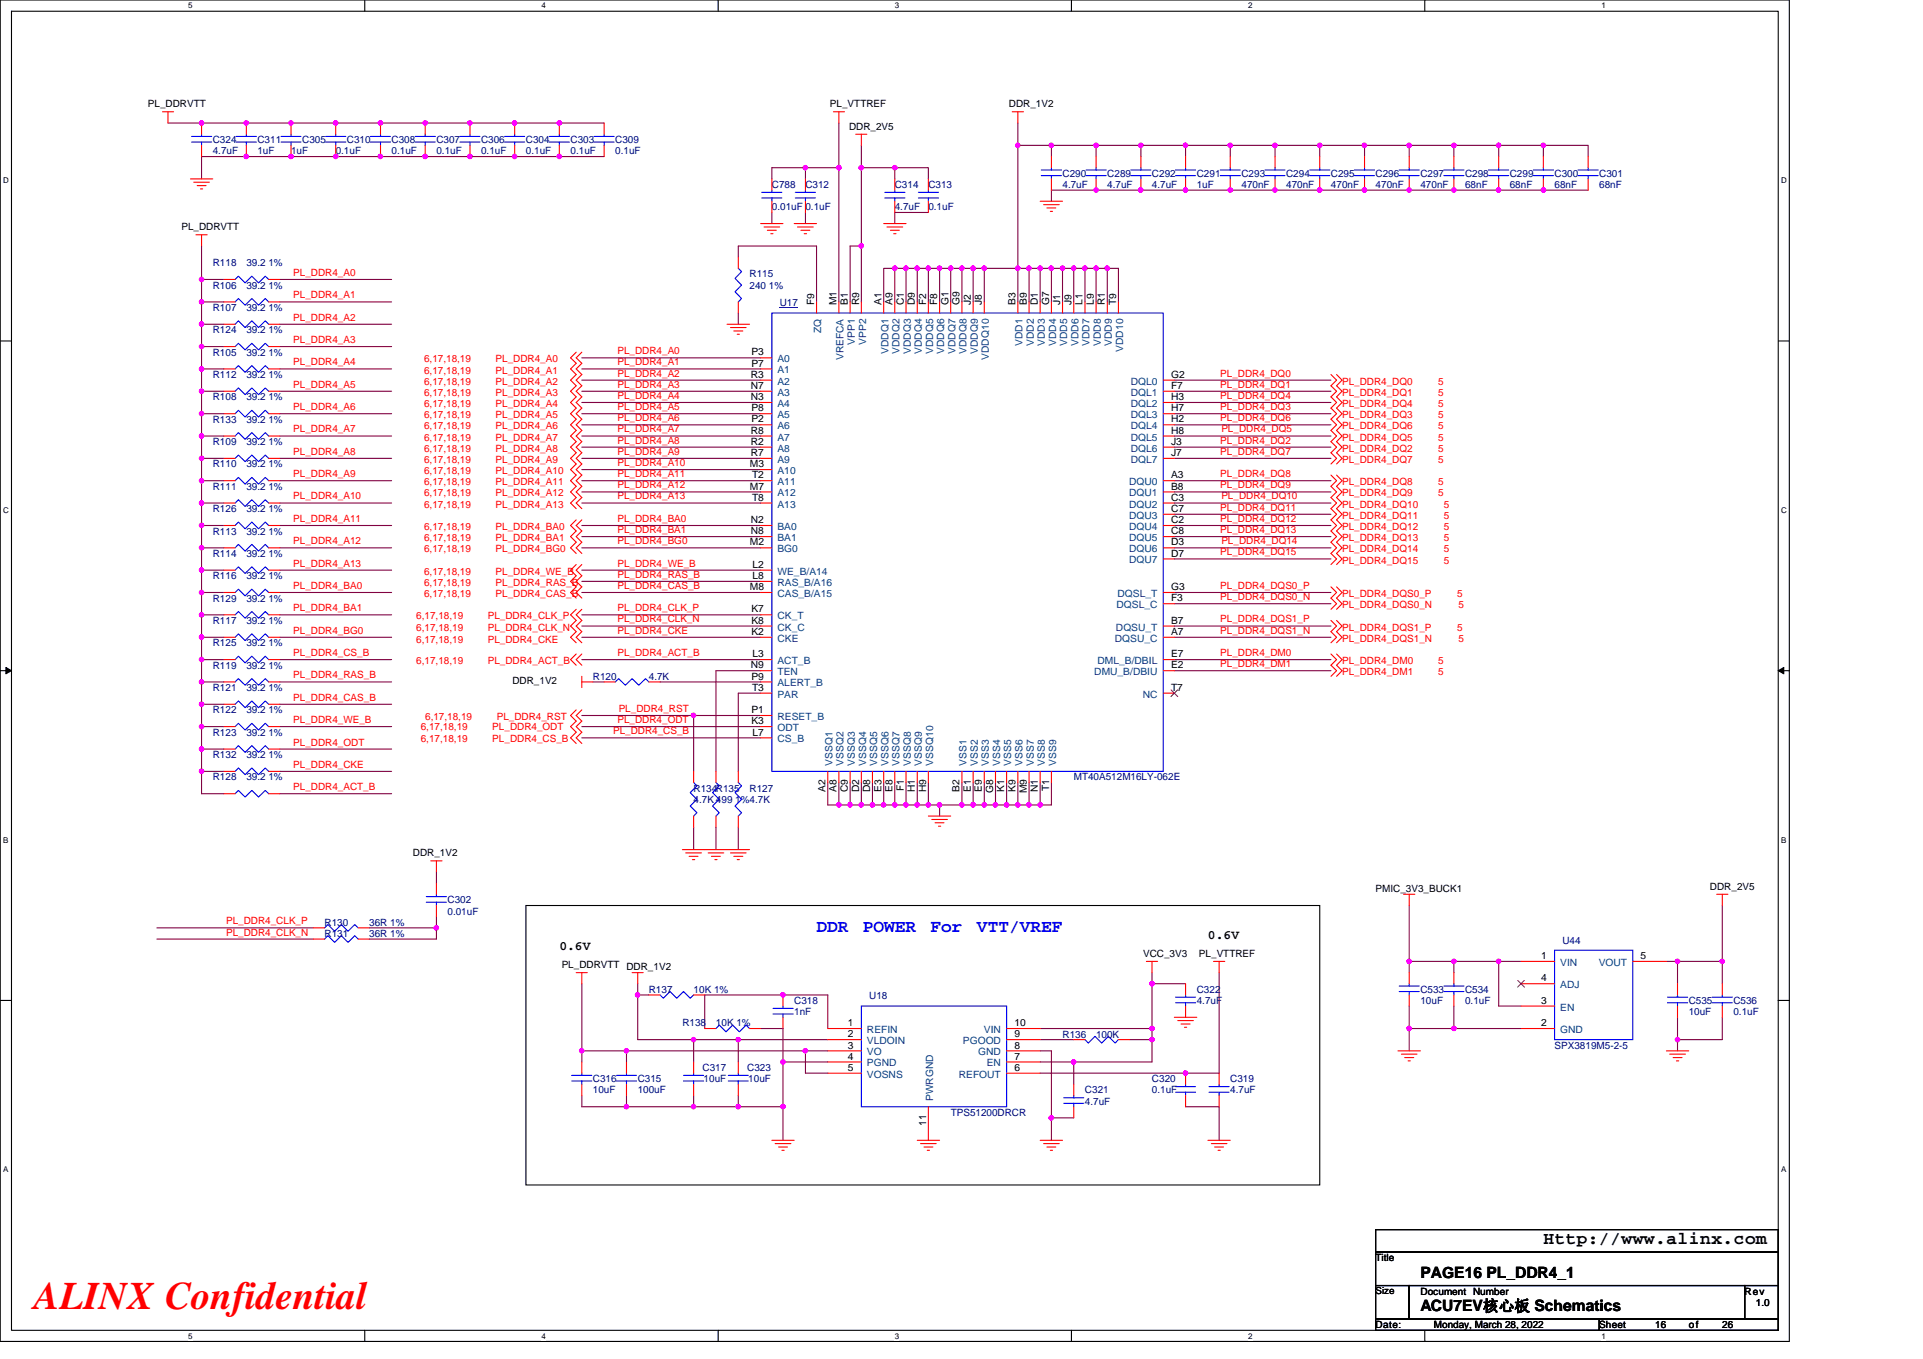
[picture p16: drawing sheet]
<svg xmlns="http://www.w3.org/2000/svg" width="297mm" height="210mm" viewBox="0 0 297 210" stroke-linecap="round" stroke-linejoin="round" font-family="sans-serif">
<defs><g id="words">
<text font-size="6" fill="#f00" x="5.2" y="202.3">ALINX Confidential</text>
<g font-size="2.8" fill="#00f">
<text x="126.1" y="143.9">DDR</text>
<text x="133.3" y="143.9">POWER</text>
<text x="143.7" y="143.9">For</text>
<text x="150.9" y="143.9">VTT/VREF</text>
</g>
<text font-size="2.8" x="238.4" y="192.3">Http://www.alinx.com</text>
<g font-size="2.4">
<text x="219.4" y="197.4">PAGE16 PL_DDR4_1</text>
<text x="219.4" y="202.6">ACU7EV核心板 Schematics</text>
</g>
<g font-size="2">
<text x="86.4" y="146.8">0.6V</text>
<text x="186.6" y="145.1">0.6V</text>
</g>
<g font-size="1.5">
<text x="22.9" y="16.6">PL_DDRVTT</text>
<text x="128.2" y="16.6">PL_VTTREF</text>
<text x="155.8" y="16.6">DDR_1V2</text>
<text x="131.1" y="20.1">DDR_2V5</text>
<text x="28" y="35.6">PL_DDRVTT</text>
<text x="125.8" y="47.2" transform="rotate(-90 125.8 47.2)">F9</text>
<text x="129.2" y="47.2" transform="rotate(-90 129.2 47.2)">M1</text>
<text x="131" y="47.2" transform="rotate(-90 131 47.2)">B1</text>
<text x="132.7" y="47.2" transform="rotate(-90 132.7 47.2)">R9</text>
<text x="136.1" y="47.2" transform="rotate(-90 136.1 47.2)">A1</text>
<text x="137.9" y="47.2" transform="rotate(-90 137.9 47.2)">A9</text>
<text x="139.6" y="47.2" transform="rotate(-90 139.6 47.2)">C1</text>
<text x="141.3" y="47.2" transform="rotate(-90 141.3 47.2)">D9</text>
<text x="143" y="47.2" transform="rotate(-90 143 47.2)">F2</text>
<text x="144.8" y="47.2" transform="rotate(-90 144.8 47.2)">F8</text>
<text x="146.5" y="47.2" transform="rotate(-90 146.5 47.2)">G1</text>
<text x="148.2" y="47.2" transform="rotate(-90 148.2 47.2)">G9</text>
<text x="150" y="47.2" transform="rotate(-90 150 47.2)">J2</text>
<text x="151.7" y="47.2" transform="rotate(-90 151.7 47.2)">J8</text>
<text x="156.9" y="47.2" transform="rotate(-90 156.9 47.2)">B3</text>
<text x="158.6" y="47.2" transform="rotate(-90 158.6 47.2)">B9</text>
<text x="160.3" y="47.2" transform="rotate(-90 160.3 47.2)">D1</text>
<text x="162" y="47.2" transform="rotate(-90 162 47.2)">G7</text>
<text x="163.8" y="47.2" transform="rotate(-90 163.8 47.2)">J1</text>
<text x="165.5" y="47.2" transform="rotate(-90 165.5 47.2)">J9</text>
<text x="167.2" y="47.2" transform="rotate(-90 167.2 47.2)">L1</text>
<text x="168.9" y="47.2" transform="rotate(-90 168.9 47.2)">L9</text>
<text x="170.7" y="47.2" transform="rotate(-90 170.7 47.2)">R1</text>
<text x="172.4" y="47.2" transform="rotate(-90 172.4 47.2)">T9</text>
<text x="116" y="58.4">R3</text>
<text x="116.1" y="54.9">P3</text>
<text x="116.1" y="56.6">P7</text>
<text x="180.9" y="58.4">G2</text>
<text x="116" y="60.1">N7</text>
<text x="116" y="61.8">N3</text>
<text x="116.1" y="63.6">P8</text>
<text x="116.1" y="65.3">P2</text>
<text x="180.9" y="60.1">F7</text>
<text x="180.9" y="61.8">H3</text>
<text x="180.9" y="63.6">H7</text>
<text x="180.9" y="65.3">H2</text>
<text x="116" y="67">R8</text>
<text x="116" y="68.7">R2</text>
<text x="116" y="70.5">R7</text>
<text x="180.9" y="67">H8</text>
<text x="180.9" y="68.7">J3</text>
<text x="180.9" y="70.5">J7</text>
<text x="115.8" y="72.2">M3</text>
<text x="115.8" y="75.6">M7</text>
<text x="116.2" y="73.9">T2</text>
<text x="116.2" y="77.4">T8</text>
<text x="180.9" y="73.9">A3</text>
<text x="180.9" y="75.6">B8</text>
<text x="180.9" y="77.4">C3</text>
<text x="116" y="80.8">N2</text>
<text x="116" y="82.6">N8</text>
<text x="180.9" y="79.1">C7</text>
<text x="180.9" y="80.8">C2</text>
<text x="180.9" y="82.6">C8</text>
<text x="115.8" y="84.3">M2</text>
<text x="116.2" y="87.7">L2</text>
<text x="116.2" y="89.5">L8</text>
<text x="180.9" y="84.3">D3</text>
<text x="180.9" y="86">D7</text>
<text x="115.8" y="91.2">M8</text>
<text x="116.1" y="94.6">K7</text>
<text x="180.9" y="91.2">G3</text>
<text x="180.9" y="92.9">F3</text>
<text x="116.1" y="96.4">K8</text>
<text x="116.1" y="98.1">K2</text>
<text x="116.2" y="101.6">L3</text>
<text x="180.9" y="96.4">B7</text>
<text x="180.9" y="101.6">E7</text>
<text x="180.9" y="98.1">A7</text>
<text x="79.2" y="105.7">DDR_1V2</text>
<text x="116" y="103.3">N9</text>
<text x="116.1" y="105">P9</text>
<text x="116.2" y="106.7">T3</text>
<text x="180.9" y="103.3">E2</text>
<text x="180.9" y="106.7">T7</text>
<text x="116.1" y="110.2">P1</text>
<text x="116.1" y="111.9">K3</text>
<text x="116.2" y="113.6">L7</text>
<text x="127.5" y="122.3" transform="rotate(-90 127.5 122.3)">A2</text>
<text x="129.2" y="122.3" transform="rotate(-90 129.2 122.3)">A8</text>
<text x="131" y="122.4" transform="rotate(-90 131 122.4)">C9</text>
<text x="132.7" y="122.4" transform="rotate(-90 132.7 122.4)">D2</text>
<text x="134.4" y="122.4" transform="rotate(-90 134.4 122.4)">D8</text>
<text x="136.1" y="122.3" transform="rotate(-90 136.1 122.3)">E3</text>
<text x="137.9" y="122.3" transform="rotate(-90 137.9 122.3)">E8</text>
<text x="139.6" y="122.3" transform="rotate(-90 139.6 122.3)">F1</text>
<text x="141.3" y="122.4" transform="rotate(-90 141.3 122.4)">H1</text>
<text x="143" y="122.4" transform="rotate(-90 143 122.4)">H9</text>
<text x="148.2" y="122.3" transform="rotate(-90 148.2 122.3)">B2</text>
<text x="150" y="122.3" transform="rotate(-90 150 122.3)">E1</text>
<text x="151.7" y="122.3" transform="rotate(-90 151.7 122.3)">E9</text>
<text x="153.4" y="122.5" transform="rotate(-90 153.4 122.5)">G8</text>
<text x="155.1" y="122.3" transform="rotate(-90 155.1 122.3)">K1</text>
<text x="156.9" y="122.3" transform="rotate(-90 156.9 122.3)">K9</text>
<text x="158.6" y="122.6" transform="rotate(-90 158.6 122.6)">M9</text>
<text x="160.3" y="122.4" transform="rotate(-90 160.3 122.4)">N1</text>
<text x="162" y="122.3" transform="rotate(-90 162 122.3)">T1</text>
<text x="63.8" y="132.3">DDR_1V2</text>
<text x="212.5" y="137.9">PMIC_3V3_BUCK1</text>
<text x="264.1" y="137.5">DDR_2V5</text>
<text x="86.8" y="149.6">PL_DDRVTT DDR_1V2</text>
<text x="176.6" y="147.9">VCC_3V3</text>
<text x="185.2" y="147.9">PL_VTTREF</text>
<text x="238" y="148.2">1</text>
<text x="253.4" y="148.2">5</text>
<text x="238" y="151.6">4</text>
<text x="238" y="155.1">3</text>
<text x="131" y="158.6">1</text>
<text x="131" y="160.3">2</text>
<text x="156.7" y="158.6">10</text>
<text x="156.7" y="160.3">9</text>
<text x="238" y="158.6">2</text>
<text x="131" y="162">3</text>
<text x="131" y="163.7">4</text>
<text x="131" y="165.5">5</text>
<text x="156.7" y="163.7">7</text>
<text x="156.7" y="162">8</text>
<text x="156.7" y="165.5">6</text>
<text x="143" y="174" transform="rotate(-90 143 174)">11</text>
<text x="212.5" y="194.9">Title</text>
<text x="212.5" y="200">Size</text>
<text x="219.4" y="200">Document Number</text>
<text x="269.5" y="200">Rev</text>
<text x="271.2" y="201.8">1.0</text>
<text x="212.5" y="205.2">Date:</text>
<text x="221.5" y="205.2">Monday, March 28, 2022</text>
<text x="247" y="205.2">Sheet</text>
<text x="255.7" y="205.2">16</text>
<text x="260.9" y="205.2">of</text>
<text x="266" y="205.2">26</text>
</g>
<g font-size="1.5" fill="#000080">
<text x="32.9" y="22.1">C324</text>
<text x="32.9" y="23.9">4.7uF</text>
<text x="39.8" y="22.1">C311</text>
<text x="39.8" y="23.9">1uF</text>
<text x="45" y="23.9">1uF</text>
<text x="46.7" y="22.1">C305</text>
<text x="51.9" y="23.9">0.1uF</text>
<text x="53.6" y="22.1">C310</text>
<text x="60.5" y="22.1">C308</text>
<text x="60.5" y="23.9">0.1uF</text>
<text x="67.4" y="22.1">C307</text>
<text x="67.4" y="23.9">0.1uF</text>
<text x="74.3" y="22.1">C306</text>
<text x="74.3" y="23.9">0.1uF</text>
<text x="81.2" y="22.1">C304</text>
<text x="81.2" y="23.9">0.1uF</text>
<text x="88.1" y="22.1">C303</text>
<text x="88.1" y="23.9">0.1uF</text>
<text x="95" y="22.1">C309</text>
<text x="95" y="23.9">0.1uF</text>
<text x="119.2" y="29">C788</text>
<text x="124.4" y="29">C312</text>
<text x="138.2" y="29">C314</text>
<text x="143.4" y="29">C313</text>
<text x="164.1" y="27.3">C290</text>
<text x="164.1" y="29">4.7uF</text>
<text x="171" y="27.3">C289</text>
<text x="171" y="29">4.7uF</text>
<text x="177.9" y="27.3">C292</text>
<text x="177.9" y="29">4.7uF</text>
<text x="184.9" y="27.3">C291</text>
<text x="184.9" y="29">1uF</text>
<text x="191.8" y="27.3">C293</text>
<text x="191.8" y="29">470nF</text>
<text x="198.7" y="27.3">C294</text>
<text x="198.7" y="29">470nF</text>
<text x="205.6" y="27.3">C295</text>
<text x="205.6" y="29">470nF</text>
<text x="212.5" y="27.3">C296</text>
<text x="212.5" y="29">470nF</text>
<text x="219.4" y="27.3">C297</text>
<text x="219.4" y="29">470nF</text>
<text x="226.3" y="27.3">C298</text>
<text x="226.3" y="29">68nF</text>
<text x="233.2" y="27.3">C299</text>
<text x="233.2" y="29">68nF</text>
<text x="240.1" y="27.3">C300</text>
<text x="240.1" y="29">68nF</text>
<text x="247" y="27.3">C301</text>
<text x="247" y="29">68nF</text>
<text x="119.2" y="32.5">0.01uF 0.1uF</text>
<text x="138.2" y="32.5">4.7uF</text>
<text x="143.4" y="32.5">0.1uF</text>
<text x="32.9" y="41.1">R118</text>
<text x="38.1" y="41.1">39.2 1%</text>
<text x="32.9" y="44.6">R106</text>
<text x="38.1" y="44.6">39.2 1%</text>
<text x="115.8" y="42.9">R115</text>
<text x="115.8" y="44.6">240 1%</text>
<text x="120.4" y="47.3">U17</text>
<text x="32.9" y="51.5">R124</text>
<text x="32.9" y="48">R107</text>
<text x="38.1" y="51.5">39.2 1%</text>
<text x="38.1" y="48">39.2 1%</text>
<text x="32.9" y="54.9">R105</text>
<text x="32.9" y="58.4">R112</text>
<text x="38.1" y="54.9">39.2 1%</text>
<text x="38.1" y="58.4">39.2 1%</text>
<text x="32.9" y="61.8">R108</text>
<text x="32.9" y="65.3">R133</text>
<text x="38.1" y="61.8">39.2 1%</text>
<text x="38.1" y="65.3">39.2 1%</text>
<text x="32.9" y="68.8">R109</text>
<text x="38.1" y="68.8">39.2 1%</text>
<text x="32.9" y="75.7">R111</text>
<text x="32.9" y="72.2">R110</text>
<text x="38.1" y="75.7">39.2 1%</text>
<text x="38.1" y="72.2">39.2 1%</text>
<text x="32.9" y="79.1">R126</text>
<text x="32.9" y="82.6">R113</text>
<text x="38.1" y="79.1">39.2 1%</text>
<text x="38.1" y="82.6">39.2 1%</text>
<text x="32.9" y="86">R114</text>
<text x="32.9" y="89.5">R116</text>
<text x="38.1" y="86">39.2 1%</text>
<text x="38.1" y="89.5">39.2 1%</text>
<text x="32.9" y="92.9">R129</text>
<text x="38.1" y="92.9">39.2 1%</text>
<text x="32.9" y="96.4">R117</text>
<text x="32.9" y="99.9">R125</text>
<text x="38.1" y="96.4">39.2 1%</text>
<text x="38.1" y="99.9">39.2 1%</text>
<text x="32.9" y="103.3">R119</text>
<text x="32.9" y="106.8">R121</text>
<text x="38.1" y="103.3">39.2 1%</text>
<text x="38.1" y="106.8">39.2 1%</text>
<text x="91.6" y="105">R120</text>
<text x="100.2" y="105">4.7K</text>
<text x="32.9" y="113.7">R123</text>
<text x="32.9" y="110.2">R122</text>
<text x="38.1" y="113.7">39.2 1%</text>
<text x="38.1" y="110.2">39.2 1%</text>
<text x="32.9" y="117.1">R132</text>
<text x="38.1" y="117.1">39.2 1%</text>
<text x="32.9" y="120.6">R128</text>
<text x="38.1" y="120.6">39.2 1%</text>
<text x="107.1" y="122.3">R134R135</text>
<text x="107.1" y="124">4.7K 499 1%4.7K</text>
<text x="115.8" y="122.3">R127</text>
<text x="165.9" y="120.6">MT40A512M16LY-062E</text>
<text x="50.1" y="143">R130</text>
<text x="57" y="143">36R 1%</text>
<text x="69.1" y="139.6">C302</text>
<text x="69.1" y="141.3">0.01uF</text>
<text x="50.1" y="144.8">R131</text>
<text x="57" y="144.8">36R 1%</text>
<text x="241.3" y="145.8">U44</text>
<text x="100.2" y="153.4">R137</text>
<text x="107.1" y="153.4">10K 1%</text>
<text x="122.7" y="155.1">C318</text>
<text x="134.3" y="154.4">U18</text>
<text x="184.9" y="153.4">C322</text>
<text x="184.9" y="155.1">4.7uF</text>
<text x="219.4" y="153.4">C533</text>
<text x="219.4" y="155.1">10uF</text>
<text x="226.3" y="153.4">C534</text>
<text x="226.3" y="155.1">0.1uF</text>
<text x="260.9" y="155.1">C535</text>
<text x="267.8" y="155.1">C536</text>
<text x="105.4" y="158.6">R138</text>
<text x="110.6" y="158.6">10K 1%</text>
<text x="122.7" y="156.8">1nF</text>
<text x="164.1" y="160.3">R136</text>
<text x="169.3" y="160.3">100K</text>
<text x="260.9" y="156.8">10uF</text>
<text x="267.8" y="156.8">0.1uF</text>
<text x="91.6" y="167.2">C316</text>
<text x="98.5" y="167.2">C315</text>
<text x="108.5" y="165.5">C317</text>
<text x="108.7" y="167.2">10uF</text>
<text x="115.4" y="165.5">C323</text>
<text x="115.6" y="167.2">10uF</text>
<text x="177.9" y="167.2">C320</text>
<text x="190" y="167.2">C319</text>
<text x="240.1" y="162">SPX3819M5-2-5</text>
<text x="91.6" y="169">10uF</text>
<text x="98.5" y="169">100uF</text>
<text x="146.9" y="172.4">TPS51200DRCR</text>
<text x="167.6" y="169">C321</text>
<text x="167.6" y="170.7">4.7uF</text>
<text x="177.9" y="169">0.1uF</text>
<text x="190" y="169">4.7uF</text>
</g>
<g font-size="1.5" fill="#f00">
<text x="45.3" y="42.6">PL_DDR4_A0</text>
<text x="45.3" y="46.1">PL_DDR4_A1</text>
<text x="45.3" y="49.6">PL_DDR4_A2</text>
<text x="45.3" y="53">PL_DDR4_A3</text>
<text x="45.3" y="56.5">PL_DDR4_A4</text>
<text x="45.3" y="59.9">PL_DDR4_A5</text>
<text x="65.5" y="59.4">6,17,18,19</text>
<text x="65.5" y="57.7">6,17,18,19</text>
<text x="65.5" y="56">6,17,18,19</text>
<text x="76.6" y="59.4">PL_DDR4_A2</text>
<text x="76.6" y="57.7">PL_DDR4_A1</text>
<text x="76.6" y="56">PL_DDR4_A0</text>
<text x="95.4" y="59.9">PL_DDR4_A3</text>
<text x="95.4" y="58.2">PL_DDR4_A2</text>
<text x="95.4" y="56.5">PL_DDR4_A1</text>
<text x="95.4" y="54.7">PL_DDR4_A0</text>
<text x="188.5" y="59.9">PL_DDR4_DQ1</text>
<text x="188.5" y="58.2">PL_DDR4_DQ0</text>
<text x="207.3" y="59.4">PL_DDR4_DQ0</text>
<text x="222.2" y="59.4">5</text>
<text x="45.3" y="63.4">PL_DDR4_A6</text>
<text x="65.5" y="61.2">6,17,18,19</text>
<text x="65.5" y="64.6">6,17,18,19</text>
<text x="65.5" y="62.9">6,17,18,19</text>
<text x="76.6" y="61.2">PL_DDR4_A3</text>
<text x="76.6" y="64.6">PL_DDR4_A5</text>
<text x="76.6" y="62.9">PL_DDR4_A4</text>
<text x="95.4" y="65.1">PL_DDR4_A6</text>
<text x="95.4" y="63.4">PL_DDR4_A5</text>
<text x="95.4" y="61.6">PL_DDR4_A4</text>
<text x="188.5" y="63.4">PL_DDR4_DQ3</text>
<text x="188.5" y="65.1">PL_DDR4_DQ6</text>
<text x="188.5" y="61.6">PL_DDR4_DQ4</text>
<text x="207.3" y="61.2">PL_DDR4_DQ1</text>
<text x="207.3" y="64.6">PL_DDR4_DQ3</text>
<text x="207.3" y="62.9">PL_DDR4_DQ4</text>
<text x="222.2" y="61.2">5</text>
<text x="222.2" y="64.6">5</text>
<text x="222.2" y="62.9">5</text>
<text x="45.3" y="66.8">PL_DDR4_A7</text>
<text x="45.3" y="70.3">PL_DDR4_A8</text>
<text x="65.5" y="69.8">6,17,18,19</text>
<text x="65.5" y="68.1">6,17,18,19</text>
<text x="65.5" y="66.4">6,17,18,19</text>
<text x="65.5" y="71.5">6,17,18,19</text>
<text x="76.6" y="69.8">PL_DDR4_A8</text>
<text x="76.6" y="68.1">PL_DDR4_A7</text>
<text x="76.6" y="66.4">PL_DDR4_A6</text>
<text x="76.6" y="71.5">PL_DDR4_A9</text>
<text x="95.4" y="68.5">PL_DDR4_A8</text>
<text x="95.4" y="66.8">PL_DDR4_A7</text>
<text x="95.4" y="70.3">PL_DDR4_A9</text>
<text x="188.5" y="70.3">PL_DDR4_DQ7</text>
<text x="188.5" y="68.5">PL_DDR4_DQ2</text>
<text x="188.7" y="66.8">PL_DDR4_DQ5</text>
<text x="207.3" y="68.1">PL_DDR4_DQ5</text>
<text x="207.3" y="71.5">PL_DDR4_DQ7</text>
<text x="207.3" y="66.4">PL_DDR4_DQ6</text>
<text x="207.3" y="69.8">PL_DDR4_DQ2</text>
<text x="222.2" y="68.1">5</text>
<text x="222.2" y="71.5">5</text>
<text x="222.2" y="66.4">5</text>
<text x="222.2" y="69.8">5</text>
<text x="45.3" y="73.7">PL_DDR4_A9</text>
<text x="45.3" y="77.2">PL_DDR4_A10</text>
<text x="65.5" y="76.7">6,17,18,19</text>
<text x="65.5" y="75">6,17,18,19</text>
<text x="65.5" y="73.3">6,17,18,19</text>
<text x="76.6" y="76.7">PL_DDR4_A12</text>
<text x="76.6" y="75">PL_DDR4_A11</text>
<text x="76.6" y="73.3">PL_DDR4_A10</text>
<text x="95.4" y="77.2">PL_DDR4_A13</text>
<text x="95.4" y="75.5">PL_DDR4_A12</text>
<text x="95.4" y="73.7">PL_DDR4_A11</text>
<text x="95.4" y="72">PL_DDR4_A10</text>
<text x="188.5" y="73.7">PL_DDR4_DQ8</text>
<text x="188.5" y="75.5">PL_DDR4_DQ9</text>
<text x="188.7" y="77.2">PL_DDR4_DQ10</text>
<text x="207.3" y="75">PL_DDR4_DQ8</text>
<text x="207.3" y="76.7">PL_DDR4_DQ9</text>
<text x="222.2" y="75">5</text>
<text x="222.2" y="76.7">5</text>
<text x="45.3" y="80.6">PL_DDR4_A11</text>
<text x="65.5" y="78.4">6,17,18,19</text>
<text x="65.5" y="81.9">6,17,18,19</text>
<text x="65.5" y="83.6">6,17,18,19</text>
<text x="76.6" y="78.4">PL_DDR4_A13</text>
<text x="76.6" y="81.9">PL_DDR4_BA0</text>
<text x="76.6" y="83.6">PL_DDR4_BA1</text>
<text x="95.4" y="80.6">PL_DDR4_BA0</text>
<text x="95.4" y="82.4">PL_DDR4_BA1</text>
<text x="188.5" y="82.4">PL_DDR4_DQ13</text>
<text x="188.5" y="78.9">PL_DDR4_DQ11</text>
<text x="188.5" y="80.6">PL_DDR4_DQ12</text>
<text x="207.3" y="83.6">PL_DDR4_DQ13</text>
<text x="207.3" y="80.2">PL_DDR4_DQ11</text>
<text x="207.3" y="78.4">PL_DDR4_DQ10</text>
<text x="207.3" y="81.9">PL_DDR4_DQ12</text>
<text x="223" y="83.6">5</text>
<text x="223" y="80.2">5</text>
<text x="223" y="78.4">5</text>
<text x="223" y="81.9">5</text>
<text x="45.3" y="84.1">PL_DDR4_A12</text>
<text x="45.3" y="87.5">PL_DDR4_A13</text>
<text x="65.5" y="85.3">6,17,18,19</text>
<text x="65.5" y="88.8">6,17,18,19</text>
<text x="76.6" y="85.3">PL_DDR4_BG0</text>
<text x="76.6" y="88.8">PL_DDR4_WE_B</text>
<text x="95.4" y="84.1">PL_DDR4_BG0</text>
<text x="95.4" y="89.3">PL_DDR4_RAS_B</text>
<text x="95.4" y="87.5">PL_DDR4_WE_B</text>
<text x="188.5" y="85.8">PL_DDR4_DQ15</text>
<text x="188.7" y="84.1">PL_DDR4_DQ14</text>
<text x="207.3" y="85.3">PL_DDR4_DQ14</text>
<text x="207.3" y="87.1">PL_DDR4_DQ15</text>
<text x="223" y="85.3">5</text>
<text x="223" y="87.1">5</text>
<text x="45.3" y="91">PL_DDR4_BA0</text>
<text x="45.3" y="94.4">PL_DDR4_BA1</text>
<text x="64.3" y="95.7">6,17,18,19</text>
<text x="65.5" y="90.5">6,17,18,19</text>
<text x="65.5" y="92.3">6,17,18,19</text>
<text x="75.3" y="95.7">PL_DDR4_CLK_P</text>
<text x="76.6" y="90.5">PL_DDR4_RAS_B</text>
<text x="76.6" y="92.3">PL_DDR4_CAS_B</text>
<text x="95.4" y="91">PL_DDR4_CAS_B</text>
<text x="95.4" y="94.4">PL_DDR4_CLK_P</text>
<text x="188.5" y="91">PL_DDR4_DQS0_P</text>
<text x="188.5" y="92.7">PL_DDR4_DQS0_N</text>
<text x="207.3" y="92.3">PL_DDR4_DQS0_P</text>
<text x="207.3" y="94">PL_DDR4_DQS0_N</text>
<text x="225.1" y="92.3">5</text>
<text x="225.3" y="94">5</text>
<text x="45.3" y="97.9">PL_DDR4_BG0</text>
<text x="45.3" y="101.4">PL_DDR4_CS_B</text>
<text x="64.3" y="97.4">6,17,18,19</text>
<text x="64.3" y="99.3">6,17,18,19</text>
<text x="75.3" y="97.4">PL_DDR4_CLK_N</text>
<text x="75.3" y="99.3">PL_DDR4_CKE</text>
<text x="95.4" y="96.2">PL_DDR4_CLK_N</text>
<text x="95.4" y="97.9">PL_DDR4_CKE</text>
<text x="95.4" y="101.4">PL_DDR4_ACT_B</text>
<text x="188.5" y="101.4">PL_DDR4_DM0</text>
<text x="188.5" y="96.2">PL_DDR4_DQS1_P</text>
<text x="188.5" y="97.9">PL_DDR4_DQS1_N</text>
<text x="207.3" y="97.4">PL_DDR4_DQS1_P</text>
<text x="207.3" y="99.2">PL_DDR4_DQS1_N</text>
<text x="225.1" y="97.4">5</text>
<text x="225.3" y="99.2">5</text>
<text x="45.3" y="104.8">PL_DDR4_RAS_B</text>
<text x="64.3" y="102.6">6,17,18,19</text>
<text x="75.3" y="102.6">PL_DDR4_ACT_B</text>
<text x="188.5" y="103.1">PL_DDR4_DM1</text>
<text x="207.3" y="102.6">PL_DDR4_DM0</text>
<text x="207.3" y="104.4">PL_DDR4_DM1</text>
<text x="222.2" y="102.6">5</text>
<text x="222.2" y="104.4">5</text>
<text x="45.3" y="108.3">PL_DDR4_CAS_B</text>
<text x="45.3" y="111.7">PL_DDR4_WE_B</text>
<text x="65" y="112.8">6,17,18,19</text>
<text x="65.7" y="111.3">6,17,18,19</text>
<text x="76" y="112.8">PL_DDR4_ODT</text>
<text x="76.7" y="111.3">PL_DDR4_RST</text>
<text x="94.7" y="113.5">PL_DDR4_CS_B</text>
<text x="95.4" y="111.7">PL_DDR4_ODT</text>
<text x="95.6" y="110">PL_DDR4_RST</text>
<text x="45.3" y="115.2">PL_DDR4_ODT</text>
<text x="45.3" y="118.6">PL_DDR4_CKE</text>
<text x="65" y="114.7">6,17,18,19</text>
<text x="76" y="114.7">PL_DDR4_CS_B</text>
<text x="45.3" y="122.1">PL_DDR4_ACT_B</text>
<text x="34.9" y="142.8">PL_DDR4_CLK_P</text>
<text x="34.9" y="144.5">PL_DDR4_CLK_N</text>
</g>
<g font-size="1.5" fill="#004080">
<text x="126.8" y="51.4" transform="rotate(-90 126.8 51.4)">ZQ</text>
<text x="132" y="53.3" transform="rotate(-90 132 53.3)">VPP1</text>
<text x="133.8" y="53.3" transform="rotate(-90 133.8 53.3)">VPP2</text>
<text x="157.9" y="53.5" transform="rotate(-90 157.9 53.5)">VDD1</text>
<text x="159.7" y="53.5" transform="rotate(-90 159.7 53.5)">VDD2</text>
<text x="161.4" y="53.5" transform="rotate(-90 161.4 53.5)">VDD3</text>
<text x="163.1" y="53.5" transform="rotate(-90 163.1 53.5)">VDD4</text>
<text x="164.8" y="53.5" transform="rotate(-90 164.8 53.5)">VDD5</text>
<text x="166.6" y="53.5" transform="rotate(-90 166.6 53.5)">VDD6</text>
<text x="168.3" y="53.5" transform="rotate(-90 168.3 53.5)">VDD7</text>
<text x="170" y="53.5" transform="rotate(-90 170 53.5)">VDD8</text>
<text x="171.8" y="53.5" transform="rotate(-90 171.8 53.5)">VDD9</text>
<text x="120.1" y="56">A0</text>
<text x="120.1" y="57.7">A1</text>
<text x="120.1" y="59.4">A2</text>
<text x="130.3" y="55.7" transform="rotate(-90 130.3 55.7)">VREFCA</text>
<text x="137.2" y="54.7" transform="rotate(-90 137.2 54.7)">VDDQ1</text>
<text x="138.9" y="54.7" transform="rotate(-90 138.9 54.7)">VDDQ2</text>
<text x="140.7" y="54.7" transform="rotate(-90 140.7 54.7)">VDDQ3</text>
<text x="142.4" y="54.7" transform="rotate(-90 142.4 54.7)">VDDQ4</text>
<text x="144.1" y="54.7" transform="rotate(-90 144.1 54.7)">VDDQ5</text>
<text x="145.9" y="54.7" transform="rotate(-90 145.9 54.7)">VDDQ6</text>
<text x="147.6" y="54.7" transform="rotate(-90 147.6 54.7)">VDDQ7</text>
<text x="149.3" y="54.7" transform="rotate(-90 149.3 54.7)">VDDQ8</text>
<text x="151" y="54.7" transform="rotate(-90 151 54.7)">VDDQ9</text>
<text x="152.8" y="55.6" transform="rotate(-90 152.8 55.6)">VDDQ10</text>
<text x="173.5" y="54.4" transform="rotate(-90 173.5 54.4)">VDD10</text>
<text x="174.7" y="59.4">DQL0</text>
<text x="120.1" y="61.2">A3</text>
<text x="120.1" y="62.9">A4</text>
<text x="120.1" y="64.6">A5</text>
<text x="174.7" y="61.2">DQL1</text>
<text x="174.7" y="62.9">DQL2</text>
<text x="174.7" y="64.6">DQL3</text>
<text x="120.1" y="66.3">A6</text>
<text x="120.1" y="68.1">A7</text>
<text x="120.1" y="69.8">A8</text>
<text x="120.1" y="71.5">A9</text>
<text x="174.7" y="66.3">DQL4</text>
<text x="174.7" y="68.1">DQL5</text>
<text x="174.7" y="69.8">DQL6</text>
<text x="174.7" y="71.5">DQL7</text>
<text x="120.1" y="73.3">A10</text>
<text x="120.1" y="75">A11</text>
<text x="120.1" y="76.7">A12</text>
<text x="174.4" y="75">DQU0</text>
<text x="174.4" y="76.7">DQU1</text>
<text x="120.1" y="78.4">A13</text>
<text x="120.1" y="81.9">BA0</text>
<text x="120.1" y="83.6">BA1</text>
<text x="174.4" y="78.4">DQU2</text>
<text x="174.4" y="80.2">DQU3</text>
<text x="174.4" y="81.9">DQU4</text>
<text x="174.4" y="83.6">DQU5</text>
<text x="120.1" y="85.3">BG0</text>
<text x="120.1" y="88.8">WE_B/A14</text>
<text x="174.4" y="85.3">DQU6</text>
<text x="174.4" y="87.1">DQU7</text>
<text x="120.1" y="90.5">RAS_B/A16</text>
<text x="120.1" y="92.2">CAS_B/A15</text>
<text x="120.1" y="95.7">CK_T</text>
<text x="172.5" y="94">DQSL_C</text>
<text x="172.6" y="92.2">DQSL_T</text>
<text x="120.1" y="97.4">CK_C</text>
<text x="120.1" y="99.2">CKE</text>
<text x="172.2" y="99.2">DQSU_C</text>
<text x="172.4" y="97.4">DQSU_T</text>
<text x="120.1" y="102.6">ACT_B</text>
<text x="120.1" y="104.3">TEN</text>
<text x="120.1" y="106.1">ALERT_B</text>
<text x="120.1" y="107.8">PAR</text>
<text x="169" y="104.3">DMU_B/DBIU</text>
<text x="169.5" y="102.6">DML_B/DBIL</text>
<text x="176.5" y="107.8">NC</text>
<text x="120.1" y="111.3">RESET_B</text>
<text x="120.1" y="113">ODT</text>
<text x="120.1" y="114.7">CS_B</text>
<text x="128.6" y="118.3" transform="rotate(-90 128.6 118.3)">VSSQ1</text>
<text x="130.3" y="118.3" transform="rotate(-90 130.3 118.3)">VSSQ2</text>
<text x="132" y="118.3" transform="rotate(-90 132 118.3)">VSSQ3</text>
<text x="133.8" y="118.3" transform="rotate(-90 133.8 118.3)">VSSQ4</text>
<text x="135.5" y="118.3" transform="rotate(-90 135.5 118.3)">VSSQ5</text>
<text x="137.2" y="118.3" transform="rotate(-90 137.2 118.3)">VSSQ6</text>
<text x="138.9" y="118.3" transform="rotate(-90 138.9 118.3)">VSSQ7</text>
<text x="140.7" y="118.3" transform="rotate(-90 140.7 118.3)">VSSQ8</text>
<text x="142.4" y="118.3" transform="rotate(-90 142.4 118.3)">VSSQ9</text>
<text x="144.1" y="118.3" transform="rotate(-90 144.1 118.3)">VSSQ10</text>
<text x="149.3" y="118.3" transform="rotate(-90 149.3 118.3)">VSS1</text>
<text x="151" y="118.3" transform="rotate(-90 151 118.3)">VSS2</text>
<text x="152.8" y="118.3" transform="rotate(-90 152.8 118.3)">VSS3</text>
<text x="154.5" y="118.3" transform="rotate(-90 154.5 118.3)">VSS4</text>
<text x="156.2" y="118.3" transform="rotate(-90 156.2 118.3)">VSS5</text>
<text x="157.9" y="118.3" transform="rotate(-90 157.9 118.3)">VSS6</text>
<text x="159.7" y="118.3" transform="rotate(-90 159.7 118.3)">VSS7</text>
<text x="161.4" y="118.3" transform="rotate(-90 161.4 118.3)">VSS8</text>
<text x="163.1" y="118.3" transform="rotate(-90 163.1 118.3)">VSS9</text>
<text x="241" y="149.2">VIN</text>
<text x="246.9" y="149.2">VOUT</text>
<text x="241" y="152.7">ADJ</text>
<text x="133.9" y="159.6">REFIN</text>
<text x="133.9" y="161.3">VLDOIN</text>
<text x="148.7" y="161.3">PGOOD</text>
<text x="152" y="159.6">VIN</text>
<text x="241" y="156.1">EN</text>
<text x="241" y="159.6">GND</text>
<text x="133.9" y="163.1">VO</text>
<text x="133.9" y="164.8">PGND</text>
<text x="133.9" y="166.5">VOSNS</text>
<text x="148.1" y="166.5">REFOUT</text>
<text x="151.1" y="163.1">GND</text>
<text x="152.4" y="164.8">EN</text>
<text x="144.1" y="170.1" transform="rotate(-90 144.1 170.1)">PWRGND</text>
</g>
<g font-size="1.2">
<text x="29.1" y="1.3">5</text>
<text x="83.6" y="1.3">4</text>
<text x="138.2" y="1.3">3</text>
<text x="192.8" y="1.3">2</text>
<text x="247.4" y="1.3">1</text>
<text x=".5" y="28.3">D</text>
<text x="275.1" y="28.3">D</text>
<text x=".5" y="79.2">C</text>
<text x="275.1" y="79.2">C</text>
<text x=".5" y="130.2">B</text>
<text x="275.1" y="130.2">B</text>
<text x=".5" y="181.1">A</text>
<text x="275.1" y="181.1">A</text>
<text x="29.1" y="206.8">5</text>
<text x="83.6" y="206.8">4</text>
<text x="138.2" y="206.8">3</text>
<text x="192.8" y="206.8">2</text>
<text x="247.4" y="206.8">1</text>
</g>
</g></defs>
<path d="M0 0h276.4v207.3h-276.4zM1.8 1.7h272.9v203.8h-272.9z" fill="none" stroke="#000" stroke-width=".17"/>
<g fill="#fff">
<path d="M29.1 .2h.6v1.4h-.6z"/>
<path d="M29.1 205.7h.6v1.4h-.6z"/>
</g>
<path d="M56.3 0v1.7M56.3 205.5v1.8" fill="none" stroke="#000" stroke-width=".17"/>
<g fill="#fff">
<path d="M83.6 .2h.7v1.4h-.7z"/>
<path d="M83.6 205.7h.7v1.4h-.7z"/>
</g>
<path d="M110.9 0v1.7M110.9 205.5v1.8" fill="none" stroke="#000" stroke-width=".17"/>
<g fill="#fff">
<path d="M138.2 .2h.7v1.4h-.7z"/>
<path d="M138.2 205.7h.7v1.4h-.7z"/>
</g>
<path d="M165.5 0v1.7M165.5 205.5v1.8" fill="none" stroke="#000" stroke-width=".17"/>
<g fill="#fff">
<path d="M192.8 .2h.6v1.4h-.6z"/>
<path d="M192.8 205.7h.6v1.4h-.6z"/>
</g>
<path d="M220.1 0v1.7M220.1 205.5v1.8" fill="none" stroke="#000" stroke-width=".17"/>
<g fill="#fff">
<path d="M247.4 .2h.6v1.4h-.6z"/>
<path d="M247.4 205.7h.6v1.4h-.6z"/>
<path d="M.5 27.2h.8v1.4h-.8z"/>
<path d="M275.1 27.2h.9v1.4h-.9z"/>
<path d="M.5 78.1h.8v1.4h-.8z"/>
<path d="M275.1 78.1h.9v1.4h-.9z"/>
</g>
<path d="M0 52.7h1.8M274.7 52.7h1.7" fill="none" stroke="#000" stroke-width=".17"/>
<g fill="#fff">
<path d="M.5 129.1h.8v1.4h-.8z"/>
<path d="M275.1 129.1h.8v1.4h-.8z"/>
</g>
<path d="M0 103.6h1.8M274.7 103.6h1.7" fill="none" stroke="#000" stroke-width=".17"/>
<path d="M.9 103.1l.9 .5-.9 .5zM274.7 103.6l.8-.5v1z" fill="#000" stroke="#000" stroke-width=".15"/>
<g fill="#fff">
<path d="M.5 180h.8v1.4h-.8z"/>
<path d="M275.1 180h.8v1.4h-.8z"/>
</g>
<path d="M81.2 139.9h122.7v43.2h-122.7zM0 154.6h1.8M274.7 154.6h1.7M212.5 190h62.2v3.5h-62.2zM212.5 193.5h62.2v5.1h-62.2zM212.5 198.6h5.2v5.2h-5.2zM217.7 198.6h51.8v5.2h-51.8zM269.5 198.6h5.2v5.2h-5.2zM212.5 203.8h34.5v1.7h-34.5zM247 203.8h27.7v1.7h-27.7z" fill="none" stroke="#000" stroke-width=".17"/>
<g fill="none" stroke="#800040" stroke-width=".17">
<path d="M25.9 19h67.4M129.6 19v6.9M157.2 19v3.5M31.1 38v5.2M93.3 24.2h-62.2v3.4M114 39.7v-1.7h12.1v8.7M119.2 32.8v1.7M124.4 25.9v1.7M124.4 25.9h5.2M124.4 32.8v1.7M124.4 25.9h-5.2v1.7M129.6 25.9v20.8"/>
<path d="M133.1 22.5v3.4M133.1 38h-1.8v8.7M133.1 38v8.7M133.1 25.9v12.1M133.1 25.9h5.1M138.2 25.9h5.2v1.7M138.2 25.9v1.7M143.4 32.8h-5.2v1.7M157.2 22.5v19h-5.2v5.2M157.2 22.5h5.2M162.4 22.5h6.9v1.7M162.4 22.5v1.7"/>
<path d="M169.3 22.5h6.9v1.7M176.2 22.5h6.9v1.7M183.1 22.5h6.9v1.7M190 22.5h7M197 22.5h6.9v1.7M197 22.5v1.7M203.9 22.5h6.9v1.7M210.8 22.5h6.9v1.7M217.7 22.5h6.9M224.6 22.5h6.9M224.6 22.5v1.7M231.5 22.5h6.9v1.7"/>
<path d="M231.5 22.5v1.7M238.4 22.5h6.9v1.7M245.3 29.4h-82.9v1.7M31.1 46.7h3.5M31.1 50.1h3.5M31.1 53.6h3.5M31.1 57h3.5M31.1 46.7v3.4M31.1 50.1v3.5M31.1 53.6v3.4M31.1 57v3.5M31.1 43.2h3.5"/>
<path d="M31.1 43.2v3.5M43.2 43.2h17.3M43.2 46.7h17.3M43.2 50.1h17.3M43.2 53.6h17.3M43.2 57h17.3M89.9 58.7h27.6M89.9 57h27.6M89.9 55.3h27.6M114 48.4v1.7M138.2 41.5h1.8v5.2M138.2 41.5v5.2"/>
<path d="M138.2 41.5h-1.7v5.2M140 41.5h1.7M141.7 41.5v5.2M141.7 41.5h1.7M145.1 41.5h-1.7v5.2M146.9 41.5h-1.8v5.2M148.6 41.5h-1.7v5.2M150.3 41.5v5.2M150.3 41.5h1.7M150.3 41.5h-1.7v5.2M159 41.5h-1.8v5.2M160.7 41.5h-1.7v5.2"/>
<path d="M162.4 41.5h-1.7v5.2M164.1 41.5h-1.7v5.2M165.9 41.5h-1.8v5.2M165.9 41.5v5.2M165.9 41.5h1.7M167.6 41.5v5.2M167.6 41.5h3.4M169.3 41.5v5.2M171 41.5h1.8v5.2M171 41.5v5.2M181.4 58.7h24.2M31.1 60.5h3.5"/>
<path d="M31.1 63.9h3.5M31.1 67.4h3.5M31.1 70.8h3.5M31.1 74.3h3.5M31.1 77.7h3.5M31.1 60.5v3.4M31.1 63.9v3.5M31.1 67.4v3.4M31.1 70.8v3.5M31.1 74.3v3.4M31.1 77.7v3.5M43.2 60.5h17.3"/>
<path d="M43.2 67.4h17.3M43.2 70.8h17.3M43.2 74.3h17.3M43.2 77.7h17.3M43.2 63.9h17.3M89.9 60.5h27.6M89.9 69.1h27.6M89.9 67.4h27.6M89.9 65.6h27.6M89.9 63.9h27.6M89.9 62.2h27.6M89.9 77.7h27.6"/>
<path d="M89.9 76h27.6M89.9 74.3h27.6M89.9 72.6h27.6M89.9 70.8h27.6M181.4 67.4h24.2M181.4 70.8h24.2M181.4 60.5h24.2M181.4 63.9h24.2M181.4 74.3h24.2M181.4 79.5h24.2M181.4 77.7h24.2M181.4 76h24.2"/>
<path d="M181.4 65.6h24.2M181.4 69.1h24.2M181.4 62.2h24.2M31.1 81.2h3.5M31.1 84.6h3.5M31.1 88.1h3.5M31.1 91.5h3.5M31.1 95h3.5M31.1 98.5h3.5M31.1 81.2v3.4M31.1 84.6v3.5M31.1 91.5v3.5"/>
<path d="M31.1 95v3.5M31.1 98.5v3.4M31.1 88.1v3.4M43.2 81.2h17.3M43.2 84.6h17.3M43.2 88.1h17.3M43.2 91.5h17.3M43.2 95h17.3M43.2 98.5h17.3M89.9 81.2h27.6M89.9 82.9h27.6M89.9 84.6h27.6"/>
<path d="M89.9 89.8h27.6M89.9 88.1h27.6M89.9 91.5h27.6M89.9 95h27.6M89.9 96.7h27.6M89.9 98.5h27.6M181.4 91.5h24.2M181.4 93.3h24.2M181.4 96.7h24.2M181.4 98.5h24.2M181.4 82.9h24.2M181.4 84.6h24.2"/>
<path d="M181.4 81.2h24.2M181.4 86.4h24.2M31.1 119.2v3.4h3.5M31.1 101.9h3.5M31.1 105.4h3.5M31.1 108.8h3.5M31.1 108.8v3.5h3.5M31.1 115.7h3.5M31.1 115.7v3.5h3.5M31.1 101.9v3.5M31.1 112.3v3.4M31.1 105.4v3.4"/>
<path d="M43.2 101.9h17.3M43.2 105.4h17.3M43.2 108.8h17.3M43.2 112.3h17.3M43.2 115.7h17.3M43.2 119.2h17.3M89.9 101.9h27.6M89.9 112.3h27.6M89.9 114h27.6M89.9 110.6h17.2v8.6M91.6 105.4h1.7M102 105.4h15.5"/>
<path d="M107.1 110.6h10.4M117.5 107.1h-3.5v12.1M117.5 103.6h-6.9v15.6M181.4 101.9h24.2M181.4 103.6h24.2M43.2 122.6h17.3M67.4 134.7v1.8M107.1 127.8v3.5M110.6 127.8v3.5M114 127.8v3.5M127.9 120.9v3.5h1.7M129.6 120.9v3.5"/>
<path d="M129.6 124.4h1.7M131.3 120.9v3.5M131.3 124.4h1.8M133.1 124.4h1.7M133.1 120.9v3.5M134.8 120.9v3.5M134.8 124.4h1.7M136.5 124.4h1.7M136.5 120.9v3.5M138.2 120.9v3.5M138.2 124.4h1.8M140 120.9v3.5"/>
<path d="M140 124.4h1.7M141.7 124.4h1.7M141.7 120.9v3.5M143.4 120.9v3.5M143.4 124.4h1.7M145.1 124.4h3.5M145.1 124.4v1.7M148.6 124.4h3.4M148.6 120.9v3.5M150.3 120.9v3.5M152 124.4h1.8M152 120.9v3.5"/>
<path d="M153.8 124.4h1.7M153.8 120.9v3.5M155.5 124.4h1.7M155.5 120.9v3.5M157.2 120.9v3.5M157.2 124.4h1.8M159 124.4h1.7M159 120.9v3.5M160.7 120.9v3.5M162.4 120.9v3.5h-1.7M217.7 139.9v8.6M266 139.9v8.6"/>
<path d="M24.2 145.1h24.2M24.2 143.4h24.2M57 143.4h10.4M67.4 143.4v1.7h-10.4M67.4 141.6v1.8M89.9 152v10.4M98.5 152v1.7h1.7M98.5 153.7v6.9h8.6v3.5M108.9 158.9v-5.2h12h7v5.2M117.5 158.9h3.4v5.2M160.7 158.9h17.2M177.9 150.3v1.7h5.2"/>
<path d="M177.9 158.9v1.7M177.9 152v6.9M188.3 150.3v15.5h-27.6M217.7 148.5h6.9M217.7 158.9h6.9M217.7 148.5v1.8M217.7 155.4v3.5M217.7 158.9v3.5M224.6 155.4v3.5h10.3M231.5 148.5v6.9h3.4M231.5 148.5h-6.9v1.8M231.5 148.5h3.4"/>
<path d="M257.4 148.5h1.7M259.1 148.5v3.5M259.1 157.2v3.4M259.1 148.5h6.9M266 157.2v3.4h-6.9M266 148.5v3.5M89.9 162.4h6.9v1.7M89.9 162.4v1.7M89.9 169.3v1.7h6.9M96.8 171h10.3M96.8 169.3v1.7M96.8 162.4h27.6"/>
<path d="M107.1 169.3v1.7h6.9M107.1 160.6h6.9M114 160.6h13.9M114 171h6.9M114 169.3v1.7M114 160.6v3.5M120.9 164.1v6.9M120.9 164.1h7M120.9 171v5.2M124.4 162.4h3.5M124.4 162.4v3.4h3.5M160.7 164.1h5.2v3.5"/>
<path d="M160.7 160.6h5.2M160.7 162.4h1.7v10.3M162.4 172.7h3.5M162.4 172.7v3.5M174.5 160.6h3.4M177.9 160.6v3.5h-12M183.1 171h5.2v5.2M259.1 160.6v1.8"/>
</g>
<g fill="#f0f" stroke="#f0f" stroke-width=".17">
<circle cx="124.4" cy="25.9" r=".34"/>
<circle cx="138.2" cy="25.9" r=".34"/>
<circle cx="141.7" cy="41.4" r=".34"/>
<circle cx="143.4" cy="41.4" r=".34"/>
<circle cx="139.9" cy="41.4" r=".34"/>
<circle cx="138.2" cy="41.4" r=".34"/>
<circle cx="145.1" cy="41.4" r=".34"/>
<circle cx="146.9" cy="41.4" r=".34"/>
<circle cx="148.6" cy="41.4" r=".34"/>
<circle cx="150.3" cy="41.4" r=".34"/>
<circle cx="152" cy="41.4" r=".34"/>
<circle cx="158.9" cy="41.4" r=".34"/>
<circle cx="160.7" cy="41.4" r=".34"/>
<circle cx="162.4" cy="41.4" r=".34"/>
<circle cx="164.1" cy="41.4" r=".34"/>
<circle cx="165.8" cy="41.4" r=".34"/>
<circle cx="167.6" cy="41.4" r=".34"/>
<circle cx="171" cy="41.4" r=".34"/>
<circle cx="169.3" cy="41.4" r=".34"/>
<circle cx="176.2" cy="29.4" r=".34"/>
<circle cx="169.3" cy="29.4" r=".34"/>
<circle cx="183.1" cy="29.4" r=".34"/>
<circle cx="176.2" cy="22.5" r=".34"/>
<circle cx="169.3" cy="22.5" r=".34"/>
<circle cx="157.2" cy="22.5" r=".34"/>
<circle cx="157.2" cy="41.4" r=".34"/>
<circle cx="162.4" cy="22.5" r=".34"/>
<circle cx="183.1" cy="22.5" r=".34"/>
<circle cx="217.7" cy="22.5" r=".34"/>
<circle cx="190" cy="22.5" r=".34"/>
<circle cx="196.9" cy="22.5" r=".34"/>
<circle cx="210.8" cy="22.5" r=".34"/>
<circle cx="203.9" cy="22.5" r=".34"/>
<circle cx="196.9" cy="29.4" r=".34"/>
<circle cx="190" cy="29.4" r=".34"/>
<circle cx="210.8" cy="29.4" r=".34"/>
<circle cx="203.9" cy="29.4" r=".34"/>
<circle cx="238.4" cy="22.5" r=".34"/>
<circle cx="224.6" cy="22.5" r=".34"/>
<circle cx="231.5" cy="22.5" r=".34"/>
<circle cx="238.4" cy="29.4" r=".34"/>
<circle cx="224.6" cy="29.4" r=".34"/>
<circle cx="217.7" cy="29.4" r=".34"/>
<circle cx="231.5" cy="29.4" r=".34"/>
<circle cx="31.1" cy="119.2" r=".34"/>
<circle cx="67.4" cy="143.4" r=".34"/>
<circle cx="31.1" cy="46.6" r=".34"/>
<circle cx="31.1" cy="43.2" r=".34"/>
<circle cx="31.1" cy="53.5" r=".33"/>
<circle cx="31.1" cy="50.1" r=".34"/>
<circle cx="31.1" cy="57" r=".34"/>
<circle cx="31.1" cy="60.4" r=".34"/>
<circle cx="31.1" cy="63.9" r=".34"/>
<circle cx="31.1" cy="70.8" r=".33"/>
<circle cx="31.1" cy="67.3" r=".34"/>
<circle cx="31.1" cy="74.3" r=".34"/>
<circle cx="31.1" cy="81.2" r=".34"/>
<circle cx="31.1" cy="77.7" r=".34"/>
<circle cx="31.1" cy="84.6" r=".34"/>
<circle cx="31.1" cy="88.1" r=".33"/>
<circle cx="31.1" cy="95" r=".34"/>
<circle cx="31.1" cy="91.5" r=".34"/>
<circle cx="31.1" cy="105.4" r=".33"/>
<circle cx="31.1" cy="101.9" r=".34"/>
<circle cx="31.1" cy="108.8" r=".34"/>
<circle cx="31.1" cy="98.4" r=".34"/>
<circle cx="136.5" cy="124.4" r=".34"/>
<circle cx="134.8" cy="124.4" r=".34"/>
<circle cx="139.9" cy="124.4" r=".34"/>
<circle cx="138.2" cy="124.4" r=".34"/>
<circle cx="141.7" cy="124.4" r=".34"/>
<circle cx="155.5" cy="124.4" r=".34"/>
<circle cx="157.2" cy="124.4" r=".34"/>
<circle cx="158.9" cy="124.4" r=".34"/>
<circle cx="160.7" cy="124.4" r=".34"/>
<circle cx="145.1" cy="124.4" r=".34"/>
<circle cx="153.8" cy="124.4" r=".34"/>
<circle cx="152" cy="124.4" r=".34"/>
<circle cx="150.3" cy="124.4" r=".34"/>
<circle cx="148.6" cy="124.4" r=".34"/>
<circle cx="131.3" cy="124.4" r=".34"/>
<circle cx="129.6" cy="124.4" r=".34"/>
<circle cx="133" cy="124.4" r=".34"/>
<circle cx="31.1" cy="115.7" r=".34"/>
<circle cx="31.1" cy="112.3" r=".34"/>
<circle cx="38" cy="24.2" r=".34"/>
<circle cx="143.4" cy="124.4" r=".34"/>
<circle cx="129.6" cy="25.9" r=".34"/>
<circle cx="133" cy="38" r=".34"/>
<circle cx="133" cy="25.9" r=".34"/>
<circle cx="107.1" cy="110.5" r=".34"/>
<circle cx="107.1" cy="160.6" r=".34"/>
<circle cx="177.9" cy="160.6" r=".34"/>
<circle cx="183.1" cy="165.8" r=".33"/>
<circle cx="107.1" cy="171" r=".34"/>
<circle cx="96.8" cy="171" r=".34"/>
<circle cx="124.4" cy="162.3" r=".34"/>
<circle cx="96.8" cy="162.3" r=".34"/>
<circle cx="177.9" cy="158.9" r=".34"/>
<circle cx="177.9" cy="152" r=".34"/>
<circle cx="114" cy="160.6" r=".34"/>
<circle cx="114" cy="171" r=".34"/>
<circle cx="98.5" cy="153.7" r=".34"/>
<circle cx="120.9" cy="153.7" r=".34"/>
<circle cx="165.8" cy="164.1" r=".34"/>
<circle cx="120.9" cy="171" r=".34"/>
<circle cx="162.4" cy="172.7" r=".34"/>
<circle cx="89.8" cy="162.3" r=".34"/>
<circle cx="120.9" cy="164.1" r=".34"/>
<circle cx="224.6" cy="148.5" r=".33"/>
<circle cx="217.7" cy="148.5" r=".33"/>
<circle cx="217.7" cy="158.9" r=".34"/>
<circle cx="224.6" cy="158.9" r=".34"/>
<circle cx="231.5" cy="148.5" r=".33"/>
<circle cx="259.1" cy="148.5" r=".33"/>
<circle cx="259.1" cy="160.6" r=".34"/>
<circle cx="266" cy="148.5" r=".33"/>
<circle cx="44.9" cy="24.2" r=".34"/>
<circle cx="51.9" cy="24.2" r=".34"/>
<circle cx="58.8" cy="24.2" r=".34"/>
<circle cx="65.7" cy="24.2" r=".34"/>
<circle cx="72.6" cy="24.2" r=".34"/>
<circle cx="79.5" cy="24.2" r=".34"/>
<circle cx="86.4" cy="24.2" r=".34"/>
<circle cx="31.1" cy="19" r=".33"/>
<circle cx="38" cy="19" r=".33"/>
<circle cx="44.9" cy="19" r=".33"/>
<circle cx="51.9" cy="19" r=".33"/>
<circle cx="58.8" cy="19" r=".33"/>
<circle cx="65.7" cy="19" r=".33"/>
<circle cx="72.6" cy="19" r=".33"/>
<circle cx="79.5" cy="19" r=".33"/>
<circle cx="86.4" cy="19" r=".33"/>
</g>
<g fill="none" stroke="#f00" stroke-width=".17">
<path d="M25.1 17.3h1.7M25.9 17.3v1.7M31.1 19v1.7M38.1 19v1.7M45 19v1.7M51.9 19v1.7M58.8 19v1.7M65.7 19v1.7M72.6 19v1.7M79.5 19v1.7M86.4 19v1.7M93.3 19v1.7"/>
<path d="M128.7 17.3h1.7M129.6 17.3v1.7M156.4 17.3h1.7M157.2 17.3v1.7M29.4 27.6h3.5M29.9 28.2h2.4M30.3 36.3h1.7M30.5 28.7h1.3M31 29.2h.3M31.1 36.3v1.7M31.1 22.5v1.7M38.1 22.5v1.7"/>
<path d="M45 22.5v1.7M51.9 22.5v1.7M58.8 22.5v1.7M65.7 22.5v1.7M72.6 22.5v1.7M79.5 22.5v1.7M86.4 22.5v1.7M93.3 22.5v1.7M114 39.7v1.8M117.5 34.5h3.4M118 35.1h2.4M118.5 35.6h1.4"/>
<path d="M119.1 36.1h.3M119.2 27.6v1.8M119.2 31.1v1.7M122.7 34.5h3.4M123.2 35.1h2.4M123.7 35.6h1.4M124.2 36.1h.4M124.4 27.6v1.8M124.4 31.1v1.7M132.2 20.7h1.7M133.1 20.7v1.8M136.5 34.5h3.5"/>
<path d="M137 35.1h2.4M137.5 35.6h1.4M138 36.1h.4M138.2 27.6v1.8M138.2 31.1v1.7M143.4 27.6v1.8M143.4 31.1v1.7M160.7 31.1h3.4M161.2 31.6h2.4M161.7 32.1h1.4M162.2 32.7h.4M162.4 24.2v1.7"/>
<path d="M162.4 27.6v1.8M169.3 24.2v1.7M169.3 27.6v1.8M176.2 24.2v1.7M176.2 27.6v1.8M183.1 24.2v1.7M183.1 27.6v1.8M190 24.2v1.7M190 27.6v1.8M197 24.2v1.7M197 27.6v1.8M203.9 24.2v1.7"/>
<path d="M203.9 27.6v1.8M210.8 24.2v1.7M210.8 27.6v1.8M217.7 24.2v1.7M217.7 27.6v1.8M224.6 24.2v1.7M224.6 27.6v1.8M231.5 24.2v1.7M231.5 27.6v1.8M238.4 24.2v1.7M238.4 27.6v1.8M245.3 24.2v1.7"/>
<path d="M245.3 27.6v1.8M34.6 43.2h1.7M34.6 53.6h1.7M34.6 57h1.7M34.6 50.1h1.7M34.6 46.7h1.7M41.5 43.2h1.7M41.5 53.6h1.7M41.5 57h1.7M41.5 50.1h1.7M41.5 46.7h1.7M89 54.4l-.9 .9 .9 .8-.9 .9 .9 .9-.9 .8 .9 .9-.9 .9 .9 .8-.9 .9 .9 .9-.9 .8 .9 .9-.9 .8 .9 .9-.9 .9 .9 .8-.9 .9 .9 .9-.9 .8 .9 .9-.9 .9 .9 .8-.9 .9 .9 .8-.9 .9 .9 .9-.9 .8 .9 .9"/>
<path d="M89.9 54.4l-.9 .9 .9 .8-.9 .9 .9 .9-.9 .8 .9 .9-.9 .9 .9 .8-.9 .9 .9 .9-.9 .8 .9 .9-.9 .8 .9 .9-.9 .9 .9 .8-.9 .9 .9 .9-.9 .8 .9 .9-.9 .9 .9 .8-.9 .9 .9 .8-.9 .9 .9 .9-.9 .8 .9 .9M112.3 50.1h3.5M112.8 50.6h2.4M113.3 51.1h1.4M113.9 51.6h.3M114 46.7v1.7M117.5 55.3h1.7M117.5 57h1.7M117.5 58.7h1.7M126.1 46.7v1.7M129.6 46.7v1.7M131.3 46.7v1.7"/>
<path d="M133.1 46.7v1.7M136.5 46.7v1.7M138.2 46.7v1.7M140 46.7v1.7M141.7 46.7v1.7M143.4 46.7v1.7M145.1 46.7v1.7M146.9 46.7v1.7M148.6 46.7v1.7M150.3 46.7v1.7M152 46.7v1.7M157.2 46.7v1.7"/>
<path d="M159 46.7v1.7M160.7 46.7v1.7M162.4 46.7v1.7M164.1 46.7v1.7M165.9 46.7v1.7M167.6 46.7v1.7M169.3 46.7v1.7M171 46.7v1.7M172.8 46.7v1.7M179.7 58.7h1.7M205.6 57.9l.9 .8-.9 .9 .9 .9-.9 .8 .9 .9-.9 .9 .9 .8-.9 .9 .9 .8-.9 .9 .9 .9-.9 .8 .9 .9-.9 .9 .9 .8-.9 .9M206.5 57.9l.8 .8-.8 .9 .8 .9-.8 .8 .8 .9-.8 .9 .8 .8-.8 .9 .8 .8-.8 .9 .8 .9-.8 .8 .8 .9-.8 .9 .8 .8-.8 .9"/>
<path d="M34.6 77.7h1.7M34.6 63.9h1.7M34.6 74.3h1.7M34.6 60.5h1.7M34.6 70.8h1.7M34.6 67.4h1.7M41.5 77.7h1.7M41.5 63.9h1.7M41.5 74.3h1.7M41.5 60.5h1.7M41.5 70.8h1.7M41.5 67.4h1.7"/>
<path d="M117.5 60.5h1.7M117.5 62.2h1.7M117.5 63.9h1.7M117.5 65.6h1.7M117.5 67.4h1.7M117.5 69.1h1.7M117.5 70.8h1.7M117.5 72.6h1.7M117.5 74.3h1.7M117.5 76h1.7M117.5 77.7h1.7M179.7 60.5h1.7"/>
<path d="M179.7 62.2h1.7M179.7 63.9h1.7M179.7 65.6h1.7M179.7 67.4h1.7M179.7 69.1h1.7M179.7 70.8h1.7M179.7 74.3h1.7M179.7 76h1.7M179.7 77.7h1.7M179.7 79.5h1.7M205.6 73.4l.9 .9-.9 .8 .9 .9-.9 .9 .9 .8-.9 .9 .9 .9-.9 .8 .9 .9-.9 .8 .9 .9-.9 .9 .9 .8-.9 .9 .9 .9-.9 .8M206.5 73.4l.8 .9-.8 .8 .8 .9-.8 .9 .8 .8-.8 .9 .8 .9-.8 .8 .8 .9-.8 .8 .8 .9-.8 .9 .8 .8-.8 .9 .8 .9-.8 .8"/>
<path d="M34.6 98.5h1.7M34.6 81.2h1.7M34.6 88.1h1.7M34.6 84.6h1.7M34.6 95h1.7M34.6 91.5h1.7M41.5 98.5h1.7M41.5 81.2h1.7M41.5 88.1h1.7M41.5 84.6h1.7M41.5 95h1.7M41.5 91.5h1.7"/>
<path d="M89 80.3l-.9 .9 .9 .8-.9 .9 .9 .9-.9 .8 .9 .9M89 87.2l-.9 .9 .9 .9-.9 .8 .9 .9-.9 .8 .9 .9M89 94.1l-.9 .9 .9 .9-.9 .8 .9 .9-.9 .9 .9 .8M89.9 80.3l-.9 .9 .9 .8-.9 .9 .9 .9-.9 .8 .9 .9M89.9 87.2l-.9 .9 .9 .9-.9 .8 .9 .9-.9 .8 .9 .9M89.9 94.1l-.9 .9 .9 .9-.9 .8 .9 .9-.9 .9 .9 .8M117.5 81.2h1.7M117.5 82.9h1.7M117.5 84.6h1.7M117.5 88.1h1.7M117.5 89.8h1.7M117.5 91.5h1.7"/>
<path d="M117.5 95h1.7M117.5 96.7h1.7M117.5 98.5h1.7M179.7 81.2h1.7M179.7 82.9h1.7M179.7 84.6h1.7M179.7 86.4h1.7M179.7 91.5h1.7M179.7 93.3h1.7M179.7 96.7h1.7M179.7 98.5h1.7M205.6 90.7l.9 .8-.9 .9 .9 .9-.9 .8"/>
<path d="M205.6 95.9l.9 .8-.9 .9 .9 .9-.9 .8M206.5 90.7l.8 .8-.8 .9 .8 .9-.8 .8M206.5 95.9l.8 .8-.8 .9 .8 .9-.8 .8M34.6 105.4h1.7M34.6 108.8h1.7M34.6 115.7h1.7M34.6 101.9h1.7M34.6 119.2h1.7M34.6 112.3h1.7M41.5 105.4h1.7M41.5 108.8h1.7M41.5 115.7h1.7"/>
<path d="M41.5 101.9h1.7M41.5 119.2h1.7M41.5 112.3h1.7M89 109.7l-.9 .9 .9 .8-.9 .9 .9 .8-.9 .9 .9 .9M89 101l-.9 .9 .9 .9M89.9 109.7l-.9 .9 .9 .8-.9 .9 .9 .8-.9 .9 .9 .9M89.9 101l-.9 .9 .9 .9M89.9 105.4h1.7M89.9 104.5v1.7M93.3 105.4h1.7M100.2 105.4h1.8M107.1 119.2v1.7"/>
<path d="M110.6 119.2v1.7M114 119.2v1.7M117.5 101.9h1.7M117.5 103.6h1.7M117.5 105.4h1.7M117.5 107.1h1.7M117.5 110.6h1.7M117.5 112.3h1.7M117.5 114h1.7M127.9 119.2v1.7M129.6 119.2v1.7M131.3 119.2v1.7"/>
<path d="M133.1 119.2v1.7M134.8 119.2v1.7M136.5 119.2v1.7M138.2 119.2v1.7M140 119.2v1.7M141.7 119.2v1.7M143.4 119.2v1.7M148.6 119.2v1.7M150.3 119.2v1.7M152 119.2v1.7M153.8 119.2v1.7M155.5 119.2v1.7"/>
<path d="M157.2 119.2v1.7M159 119.2v1.7M160.7 119.2v1.7M162.4 119.2v1.7M179.7 101.9h1.7M179.7 103.6h1.7M179.7 107.1h1.7M205.6 101l.9 .9-.9 .9 .9 .8-.9 .9M206.5 101l.8 .9-.8 .9 .8 .8-.8 .9M34.6 122.6h1.7M41.5 122.6h1.7M66.5 133h1.8"/>
<path d="M67.4 133v1.7M67.4 136.5v1.7M67.4 139.9v1.7M105.9 131.8h2.4M106.4 132.3h1.4M107 132.8h.3M107.1 126.1v1.7M109.4 131.8h2.4M109.9 132.3h1.4M110.4 132.8h.4M110.6 126.1v1.7M112.8 131.8h2.4"/>
<path d="M113.3 132.3h1.4M113.9 132.8h.3M114 126.1v1.7M115.8 131.3h-10.4M143.4 126.1h3.5M143.9 126.6h2.4M144.4 127.1h1.4M145 127.7h.3M216.8 138.2h1.7M217.7 138.2v1.7M265.2 138.2h1.7M266 138.2v1.7"/>
<path d="M48.4 143.4h1.7M48.4 145.1h1.7M55.3 143.4h1.7M55.3 145.1h1.7M89 150.3h1.7M89.9 150.3v1.7M97.6 150.3h1.8M98.5 150.3v1.7M100.2 153.7h1.8M107.1 153.7h1.8M108.9 158.9h1.7M115.8 158.9h1.7"/>
<path d="M120.9 153.7v1.7M120.9 157.2v1.7M127.9 158.9h5.2M155.5 158.9h5.2M177.1 148.5h1.7M177.9 148.5v1.8M181.4 157.2h3.5M181.9 157.7h2.4M182.4 158.2h1.4M183 158.7h.3M183.1 152v1.7M183.1 155.4v1.8"/>
<path d="M187.4 148.5h1.8M188.3 148.5v1.8M217.7 150.3v1.7M217.7 153.7v1.7M224.6 150.3v1.7M224.6 153.7v1.7M234.9 148.5h5.2M234.9 152h5.2M234.9 155.4h5.2M234.9 158.9h5.2M252.2 148.5h5.2M259.1 152v1.7"/>
<path d="M259.1 155.4v1.8M266 152v1.7M266 155.4v1.8M89.9 164.1v1.7M89.9 167.6v1.7M96.8 164.1v1.7M96.8 167.6v1.7M107.1 164.1v1.7M107.1 167.6v1.7M114 164.1v1.7M114 167.6v1.7M119.2 176.2h3.5"/>
<path d="M119.7 176.7h2.5M120.3 177.2h1.3M120.8 177.7h.3M127.9 160.6h5.2M127.9 162.4h5.2M127.9 164.1h5.2M127.9 165.8h5.2M141.7 176.2h3.4M142.2 176.7h2.4M142.7 177.2h1.4M143.2 177.7h.4M143.4 171v5.2"/>
<path d="M155.5 165.8h5.2M155.5 164.1h5.2M155.5 162.4h5.2M155.5 160.6h5.2M160.7 176.2h3.4M161.2 176.7h2.4M161.7 177.2h1.4M162.2 177.7h.4M165.9 160.6h1.7M165.9 167.6v1.7M165.9 171v1.7M172.8 160.6h1.7"/>
<path d="M183.1 165.8v1.8M183.1 169.3v1.7M186.6 176.2h3.4M187.1 176.7h2.4M187.6 177.2h1.4M188.1 177.7h.4M188.3 165.8v1.8M188.3 169.3v1.7M215.9 162.4h3.5M216.5 162.9h2.4M217 163.4h1.4M217.5 163.9h.3"/>
<path d="M257.4 162.4h3.5M257.9 162.9h2.4M258.4 163.4h1.4M258.9 163.9h.4"/>
</g>
<g fill="none" stroke="#00f" stroke-width=".17">
<path d="M29.6 21.9h3.1M29.6 21.1h3.1M31.1 20.7v.4M31.1 21.9v.6M36.5 21.9h3.1M36.5 21.1h3.1M38.1 20.7v.4M38.1 21.9v.6M43.4 21.9h3.1M43.4 21.1h3.1M45 20.7v.4M45 21.9v.6"/>
<path d="M50.3 21.9h3.1M50.3 21.1h3.1M51.9 20.7v.4M51.9 21.9v.6M57.2 21.9h3.1M57.2 21.1h3.1M58.8 20.7v.4M58.8 21.9v.6M64.1 21.9h3.1M64.1 21.1h3.1M65.7 20.7v.4M65.7 21.9v.6"/>
<path d="M71 21.9h3.1M71 21.1h3.1M72.6 20.7v.4M72.6 21.9v.6M78 21.9h3M78 21.1h3M79.5 20.7v.4M79.5 21.9v.6M84.9 21.9h3.1M84.9 21.1h3.1M86.4 20.7v.4M86.4 21.9v.6"/>
<path d="M91.8 21.9h3.1M91.8 21.1h3.1M93.3 20.7v.4M93.3 21.9v.6M117.7 30.6h3.1M117.7 29.7h3.1M119.2 29.4v.3M119.2 30.6v.5M122.8 30.6h3.2M122.8 29.7h3.2M124.4 29.4v.3M124.4 30.6v.5"/>
<path d="M136.7 30.6h3.1M136.7 29.7h3.1M138.2 29.4v.3M138.2 30.6v.5M141.9 30.6h3.1M141.9 29.7h3.1M143.4 29.4v.3M143.4 30.6v.5M160.8 27.1h3.2M160.8 26.3h3.2M162.4 25.9v.4M162.4 27.1v.5"/>
<path d="M167.8 27.1h3.1M167.8 26.3h3.1M169.3 25.9v.4M169.3 27.1v.5M174.7 27.1h3.1M174.7 26.3h3.1M176.2 25.9v.4M176.2 27.1v.5M181.6 27.1h3.1M181.6 26.3h3.1M183.1 25.9v.4M183.1 27.1v.5"/>
<path d="M188.5 27.1h3.1M188.5 26.3h3.1M190 25.9v.4M190 27.1v.5M195.4 27.1h3.1M195.4 26.3h3.1M197 25.9v.4M197 27.1v.5M202.3 27.1h3.1M202.3 26.3h3.1M203.9 25.9v.4M203.9 27.1v.5"/>
<path d="M209.2 27.1h3.1M209.2 26.3h3.1M210.8 25.9v.4M210.8 27.1v.5M216.1 27.1h3.1M216.1 26.3h3.1M217.7 25.9v.4M217.7 27.1v.5M223 27.1h3.1M223 26.3h3.1M224.6 25.9v.4M224.6 27.1v.5"/>
<path d="M229.9 27.1h3.1M229.9 26.3h3.1M231.5 25.9v.4M231.5 27.1v.5M236.9 27.1h3.1M236.9 26.3h3.1M238.4 25.9v.4M238.4 27.1v.5M243.8 27.1h3.1M243.8 26.3h3.1M245.3 25.9v.4M245.3 27.1v.5"/>
<path d="M36.3 43.2l.5-.5 1.1 1 1-1 1 1 1.1-1 .5 .5M36.3 53.6l.5-.6 1.1 1.1 1-1.1 1 1.1 1.1-1.1 .5 .6M36.3 57l.5-.5 1.1 1 1-1 1 1 1.1-1 .5 .5M36.3 50.1l.5-.5 1.1 1 1-1 1 1 1.1-1 .5 .5M36.3 46.7l.5-.6 1.1 1.1 1-1.1 1 1.1 1.1-1.1 .5 .6M114 41.5l.6 .5-1.1 1 1.1 1-1.1 1.1 1.1 1-.6 .6M119.2 48.4h60.5v70.8h-60.5zM36.3 77.7l.5-.5 1.1 1.1 1-1.1 1 1.1 1.1-1.1 .5 .5M36.3 63.9l.5-.5 1.1 1 1-1 1 1 1.1-1 .5 .5M36.3 74.3l.5-.5 1.1 1 1-1 1 1 1.1-1 .5 .5M36.3 60.5l.5-.6 1.1 1.1 1-1.1 1 1.1 1.1-1.1 .5 .6M36.3 70.8l.5-.5 1.1 1 1-1 1 1 1.1-1 .5 .5"/>
<path d="M36.3 67.4l.5-.6 1.1 1.1 1-1.1 1 1.1 1.1-1.1 .5 .6M36.3 98.5l.5-.6 1.1 1.1 1-1.1 1 1.1 1.1-1.1 .5 .6M36.3 81.2l.5-.5 1.1 1 1-1 1 1 1.1-1 .5 .5M36.3 88.1l.5-.5 1.1 1 1-1 1 1 1.1-1 .5 .5M36.3 84.6l.5-.5 1.1 1.1 1-1.1 1 1.1 1.1-1.1 .5 .5M36.3 95l.5-.5 1.1 1 1-1 1 1 1.1-1 .5 .5M36.3 91.5l.5-.5 1.1 1.1 1-1.1 1 1.1 1.1-1.1 .5 .5M36.3 105.4l.5-.5 1.1 1 1-1 1 1 1.1-1 .5 .5M36.3 108.8l.5-.5 1.1 1 1-1 1 1 1.1-1 .5 .5M36.3 115.7l.5-.5 1.1 1 1-1 1 1 1.1-1 .5 .5M36.3 101.9l.5-.5 1.1 1 1-1 1 1 1.1-1 .5 .5M36.3 119.2l.5-.5 1.1 1 1-1 1 1 1.1-1 .5 .5"/>
<path d="M36.3 112.3l.5-.5 1.1 1 1-1 1 1 1.1-1 .5 .5M95 105.4l.6-.5 1 1 1-1 1.1 1 1-1 .5 .5M36.3 122.6l.5-.5 1.1 1 1-1 1 1 1.1-1 .5 .5M65.8 139.4h3.2M65.8 138.5h3.2M67.4 138.2v.3M67.4 139.4v.5M107.1 120.9l.6 .5-1.1 1.1 1.1 1-1.1 1 1.1 1.1-.6 .5M110.6 120.9l.5 .5-1 1.1 1 1-1 1 1 1.1-.5 .5M114 120.9l.6 .5-1.1 1.1 1.1 1-1.1 1 1.1 1.1-.6 .5M50.1 143.4l.5-.5 1.1 1 1-1 1.1 1 1-1 .5 .5M50.1 145.1l.5-.5 1.1 1 1-1 1.1 1 1-1 .5 .5"/>
<path d="M102 153.7l.5 .5 1-1 1 1 1.1-1 1 1 .5-.5M110.6 158.9l.5-.5 1 1 1.1-1 1 1 1-1 .6 .5M119.4 156.7h3.1M119.4 155.8h3.1M120.9 155.4v.4M120.9 156.7v.5M133.1 155.4h22.4v15.6h-22.4zM181.6 154.9h3.1M181.6 154.1h3.1M183.1 153.7v.4M183.1 154.9v.5M216.1 153.2h3.1"/>
<path d="M216.1 152.4h3.1M217.7 152v.4M217.7 153.2v.5M223 153.2h3.1M223 152.4h3.1M224.6 152v.4M224.6 153.2v.5M240.1 146.8h12.1v13.8h-12.1zM257.6 154.9h3.1M257.6 154.1h3.1M259.1 153.7v.4M259.1 154.9v.5"/>
<path d="M264.5 154.9h3.1M264.5 154.1h3.1M266 153.7v.4M266 154.9v.5M88.3 167h3.1M88.3 166.2h3.1M89.9 165.8v.4M89.9 167v.6M95.2 167h3.1M95.2 166.2h3.1M96.8 165.8v.4M96.8 167v.6"/>
<path d="M105.6 167h3.1M105.6 166.2h3.1M107.1 165.8v.4M107.1 167v.6M112.5 167h3.1M112.5 166.2h3.1M114 165.8v.4M114 167v.6M164.3 170.5h3.1M164.3 169.6h3.1M165.9 169.3v.3M165.9 170.5v.5"/>
<path d="M167.6 160.6l.5 .6 1-1.1 1.1 1.1 1-1.1 1.1 1.1 .5-.6M181.6 168.8h3.1M181.6 167.9h3.1M183.1 167.6v.3M183.1 168.8v.5M186.7 168.8h3.2M186.7 167.9h3.2M188.3 167.6v.3M188.3 168.8v.5"/>
</g>
<path d="M180.9 106.6l1 1M181.9 106.6l-1 1M234.4 151.5l1.1 1M235.5 151.5l-1.1 1" fill="none" stroke="#804000" stroke-width=".15"/>
<path d="M120.4 47.6h2.9" fill="none" stroke="#000080" stroke-width=".15"/>
<use href="#words"/>
</svg>
